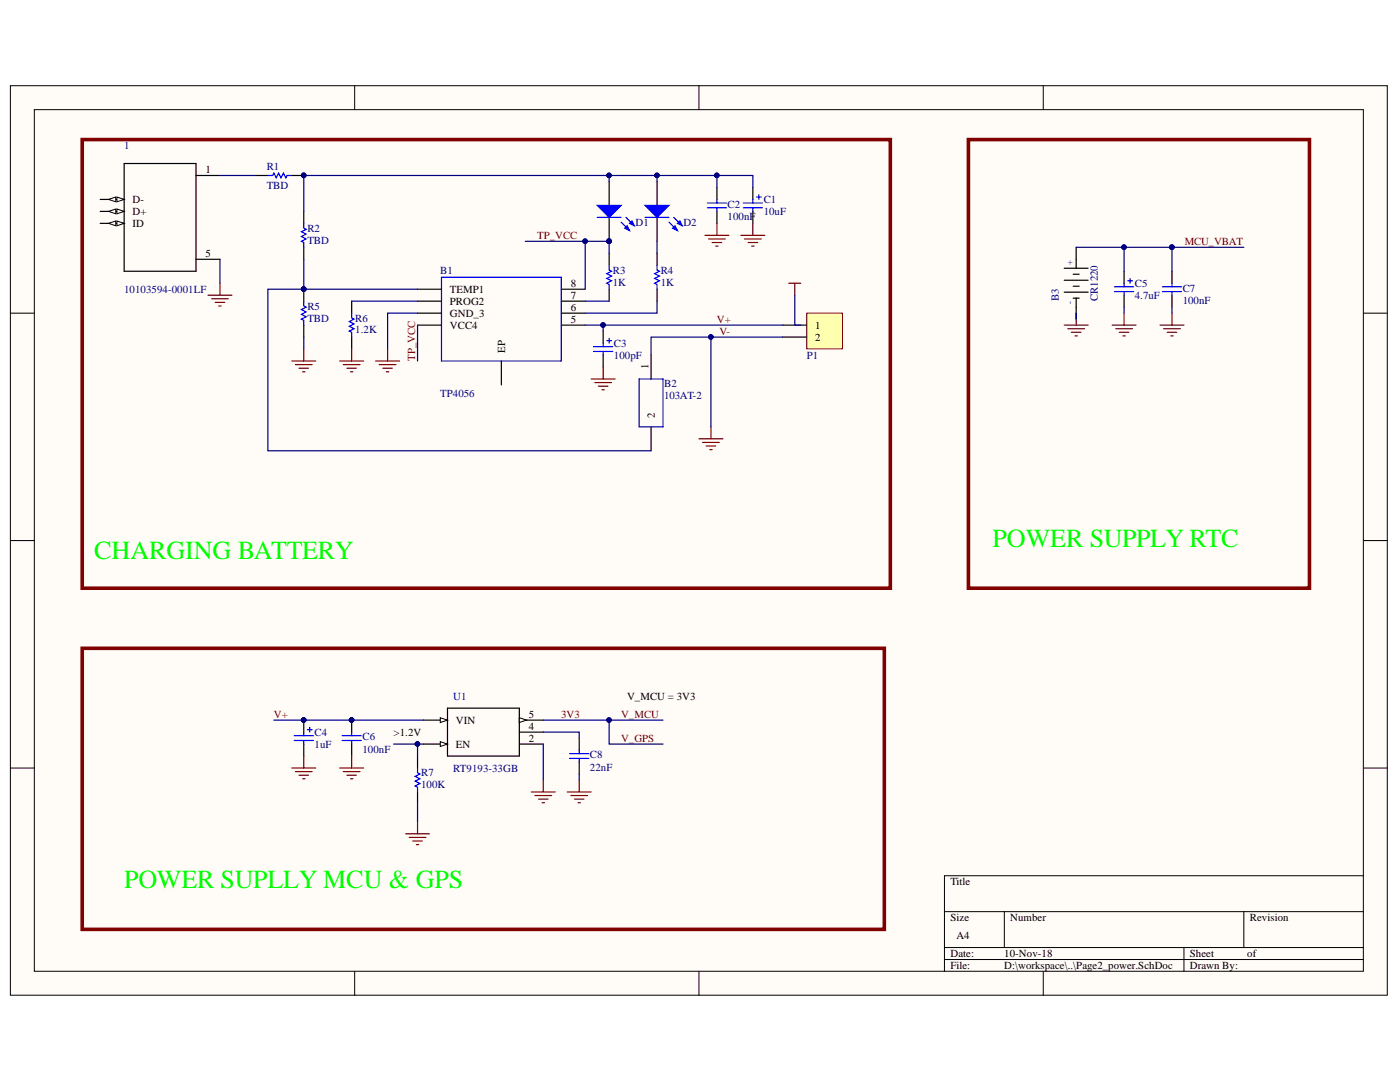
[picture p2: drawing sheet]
<svg xmlns="http://www.w3.org/2000/svg" width="279mm" height="216mm" viewBox="0 0 279 216" stroke-linecap="round" stroke-linejoin="round" font-family="sans-serif">
<defs><g id="words">
<g font-size="5.2" fill="#0f0">
<text x="18.8" y="111.5">CHARGING BATTERY</text>
<text x="198.1" y="109.1">POWER SUPPLY RTC</text>
<text x="24.8" y="177.2">POWER SUPLLY MCU &amp; GPS</text>
</g>
<g font-size="2.2" fill="#000080">
<text x="24.8" y="29.7">1</text>
<text x="53.2" y="33.8">R1</text>
<text x="53.2" y="37.6">TBD</text>
<text x="145.2" y="41.5">C2</text>
<text x="152.4" y="40.5">C1</text>
<text x="61.3" y="46.3">R2</text>
<text x="126.8" y="45">D1</text>
<text x="136.4" y="45">D2</text>
<text x="145.2" y="43.9">100nF</text>
<text x="152.4" y="42.9">10uF</text>
<text x="61.3" y="48.6">TBD</text>
<text x="24.8" y="58.4">10103594-0001LF</text>
<text x="87.9" y="54.6">B1</text>
<text x="122.3" y="57">1K</text>
<text x="122.3" y="54.6">R3</text>
<text x="131.9" y="57">1K</text>
<text x="131.9" y="54.6">R4</text>
<text x="226.5" y="59.6">4.7uF</text>
<text x="226.5" y="57.2">C5</text>
<text x="236" y="58.2">C7</text>
<text x="61.3" y="64.2">TBD</text>
<text x="61.3" y="61.8">R5</text>
<text x="70.9" y="64.2">R6</text>
<text x="211.3" y="60.1" transform="rotate(-90 211.3 60.1)">B3</text>
<text x="219.1" y="60.1" transform="rotate(-90 219.1 60.1)">CR1220</text>
<text x="236" y="60.6">100nF</text>
<text x="70.9" y="66.5">1.2K</text>
<text x="122.5" y="71.6">100pF</text>
<text x="122.5" y="69.2">C3</text>
<text x="161" y="71.6">P1</text>
<text x="132.6" y="77.3">B2</text>
<text x="87.9" y="79.2">TP4056</text>
<text x="132.6" y="79.7">103AT-2</text>
<text x="90.5" y="139.6">U1</text>
<text x="62.8" y="149.2">1uF</text>
<text x="62.8" y="146.8">C4</text>
<text x="72.3" y="147.8">C6</text>
<text x="72.3" y="150.2">100nF</text>
<text x="84" y="154.9">R7</text>
<text x="90.5" y="154">RT9193-33GB</text>
<text x="117.7" y="153.8">22nF</text>
<text x="117.7" y="151.3">C8</text>
<text x="84" y="157.3">100K</text>
</g>
<g font-size="2.2">
<text x="41" y="34.6">1</text>
<text x="26.5" y="40.5">D-</text>
<text x="26.5" y="45.3">ID</text>
<text x="26.5" y="42.9">D+</text>
<text x="41" y="51.2">5</text>
<text x="89.8" y="58.4">TEMP1</text>
<text x="113.9" y="57.2">8</text>
<text x="113.9" y="59.6">7</text>
<text x="89.8" y="60.8">PROG2</text>
<text x="89.8" y="63.2">GND_3</text>
<text x="89.8" y="65.6">VCC4</text>
<text x="113.9" y="62">6</text>
<text x="113.9" y="64.4">5</text>
<text x="162.7" y="65.6">1</text>
<text x="100.8" y="70.3" transform="rotate(-90 100.8 70.3)">EP</text>
<text x="162.7" y="68">2</text>
<text x="129.5" y="73.7" transform="rotate(-90 129.5 73.7)">1</text>
<text x="130.7" y="83.5" transform="rotate(-90 130.7 83.5)">2</text>
<text x="105.6" y="143.2">5</text>
<text x="125.1" y="139.6">V_MCU = 3V3</text>
<text x="78.5" y="146.8">&gt;1.2V</text>
<text x="91" y="149.2">EN</text>
<text x="91" y="144.4">VIN</text>
<text x="105.6" y="148">2</text>
<text x="105.6" y="145.6">4</text>
<text x="189.7" y="176.7">Title</text>
<text x="189.7" y="183.8">Size</text>
<text x="201.6" y="183.8">Number</text>
<text x="249.4" y="183.8">Revision</text>
<text x="189.7" y="191">Date:</text>
<text x="190.9" y="187.4">A4</text>
<text x="200.4" y="191">10-Nov-18</text>
<text x="237.5" y="191">Sheet</text>
<text x="248.9" y="191">of</text>
<text x="189.7" y="193.4">File:</text>
<text x="200.4" y="193.4">D:\workspace\..\Page2_power.SchDoc</text>
<text x="237.5" y="193.4">Drawn By:</text>
</g>
<g font-size="2.2" fill="#800000">
<text x="107.2" y="47.7">TP_VCC</text>
<text x="236.5" y="48.9">MCU_VBAT</text>
<text x="143.1" y="64.4">V+</text>
<text x="143.6" y="66.8">V-</text>
<text x="82.9" y="72" transform="rotate(-90 82.9 72)">TP_VCC</text>
<text x="54.7" y="143.2">V+</text>
<text x="112" y="143.2">3V3</text>
<text x="124" y="143.2">V_MCU</text>
<text x="124" y="148">V_GPS</text>
</g>
<g font-size="1.7" fill="#000080">
<text x="214" y="52.9" transform="rotate(-90 214 52.9)">+</text>
<text x="214" y="60.7" transform="rotate(-90 214 60.7)">-</text>
</g>
</g></defs>
<g fill="#fffcf8" stroke="#000" stroke-width=".2">
<path d="M2.1 17.1h274.8v181.5h-274.8z"/>
<path d="M6.9 21.9h265.2v171.9h-265.2z"/>
</g>
<g fill="none" stroke="#000" stroke-width=".2">
<path d="M70.8 17.1v4.8M139.5 17.1v4.8M208.2 17.1v4.8M2.1 62.5h4.8M272.1 62.5h4.8M2.1 107.9h4.8M272.1 107.9h4.8M2.1 153.2h4.8M272.1 153.2h4.8M272.1 174.7h-83.6v19.2M70.8 193.9v4.7M139.5 193.9v4.7"/>
<path d="M188.5 181.9h83.6M188.5 189.1h83.6M188.5 191.5h83.6M200.4 181.9v7.2M208.2 193.9v4.7M236.3 189.1v4.8M248.2 181.9v7.2"/>
</g>
<path d="M89.3 141.3h14.3v9.6h-14.3zM103.6 148.5h4.8M103.6 146.1h4.8M103.6 143.7h4.8" fill="none" stroke="#000" stroke-width=".24"/>
<path d="M103.6 143.2l1.5 .5-1.5 .5z" fill="#fffcf8"/>
<path d="M103.6 143.2l1.5 .5-1.5 .5z" fill="none" stroke="#000" stroke-width=".2"/>
<path d="M84.5 148.5h4.8" fill="none" stroke="#000" stroke-width=".24"/>
<path d="M87.9 148l1.4 .5-1.4 .4z" fill="#fffcf8"/>
<path d="M87.9 148l1.4 .5-1.4 .4z" fill="none" stroke="#000" stroke-width=".2"/>
<path d="M84.5 143.7h4.8" fill="none" stroke="#000" stroke-width=".24"/>
<path d="M87.9 143.2l1.4 .5-1.4 .5z" fill="#fffcf8"/>
<path d="M87.9 143.2l1.4 .5-1.4 .5z" fill="none" stroke="#000" stroke-width=".2"/>
<g fill="none" stroke="#000" stroke-width=".24">
<path d="M121.6 36.2v4.8M83.3 57.7h4.8M112 57.7h4.8M121.6 43.4v4.8M121.6 50.5v2.4M121.6 57.7v2.4M131.1 50.5v2.4M131.1 57.7v2.4M212.4 55.9h4.8M212.4 53.5h4.8M212.4 58.3h4.8M214.2 57.1h1.2"/>
<path d="M214.2 54.7h1.2M214.2 59.5h1.2M214.8 49.3v4.2M214.8 59.5v4.2M224.3 54.1v2.4M224.3 58.9v2.4M233.9 54.1v2.4M233.9 58.9v2.4M83.3 60.1h4.8M83.3 62.5h4.8M83.3 64.9h4.8M100.1 72v4.8"/>
<path d="M112 60.1h4.8M112 62.5h4.8M112 64.9h4.8M60.6 143.7v2.4M60.6 148.5v2.4M70.2 143.7v2.4M70.2 148.5v2.4M83.3 150.9v2.3M83.3 158v2.4M115.6 147.3v2.4M115.6 152.1v2.3"/>
</g>
<g fill="#000080" stroke="#000080" stroke-width=".2">
<circle cx="70.2" cy="143.7" r=".45"/>
<circle cx="60.6" cy="143.7" r=".45"/>
<circle cx="121.5" cy="48.1" r=".45"/>
</g>
<g fill="none" stroke="#00f" stroke-width=".24">
<path d="M88.1 55.3h23.9v16.7h-23.9zM121.6 52.9v1l.4 .2-.9 .5 .9 .5-.9 .5 .9 .4-.9 .5 .5 .3v.9M131.1 52.9v1l.5 .2-1 .5 1 .5-1 .5 1 .4-1 .5 .5 .3v.9M222.4 57.2h3.8M222.4 58.2h3.8M224.3 56.5v.7M224.3 58.2v.7M225.1 56h.9M225.5 55.6v.9M232 57.2h3.8M232 58.2h3.8M233.9 56.5v.7"/>
<path d="M233.9 58.2v.7M58.7 146.8h3.8M58.7 147.8h3.8M60.6 146.1v.7M60.6 147.8v.7M61.3 145.6h1M61.8 145.1v1M68.3 146.8h3.8M68.3 147.8h3.8M70.2 146.1v.7M70.2 147.8v.7M83.3 153.2v1l.5 .2-.9 .5 .9 .5-.9 .5 .9 .5-.9 .4 .4 .3v.9"/>
<path d="M113.7 150.4h3.8M113.7 151.3h3.8M115.6 149.7v.7M115.6 151.3v.8"/>
</g>
<g fill="none" stroke="#800000" stroke-width=".24">
<path d="M75 72h4.7M75.7 72.8h3.3M76.4 73.5h1.9M77.1 74.2h.5M77.4 69.6v2.4M212.4 64.9h4.8M213.1 65.6h3.3M213.8 66.3h1.9M214.5 67h.5M214.8 62.5v2.4M221.9 64.9h4.8M222.7 65.6h3.3"/>
<path d="M223.4 66.3h1.9M224.1 67h.5M224.3 62.5v2.4M231.5 64.9h4.8M232.2 65.6h3.4M232.9 66.3h2M233.7 67h.4M233.9 62.5v2.4M58.2 153.2h4.8M59 154h3.3M59.7 154.7h1.9M60.4 155.4h.5"/>
<path d="M60.6 150.9v2.3M67.8 153.2h4.8M68.5 154h3.4M69.2 154.7h1.9M69.9 155.4h.5M70.2 150.9v2.3M106 158h4.8M106.8 158.7h3.3M107.5 159.5h1.9M108.4 155.6v2.4M113.2 158h4.8M113.9 158.7h3.4"/>
<path d="M114.6 159.5h1.9M115.6 155.6v2.4M80.9 166.4h4.8M81.7 167.1h3.3M82.4 167.8h1.9M83.1 168.5h.5M83.3 164v2.4M108.2 160.2h.5M115.4 160.2h.4"/>
</g>
<path d="M16.4 27.9h161.3v89.5h-161.3zM193.3 27.9h68v89.5h-68zM16.4 129.4h160.1v56h-160.1z" fill="none" stroke="#800000" stroke-width=".72"/>
<path d="M119.2 41h4.8l-2.4 2.4z" fill="#00f"/>
<path d="M119.2 41h4.8l-2.4 2.4zM124 44.3l1.6 1.7M124.9 43.4l1.7 1.6" fill="none" stroke="#00f" stroke-width=".24"/>
<path d="M124.7 45.5l.5-.5 .4 1z" fill="#00f"/>
<path d="M124.7 45.5l.5-.5 .4 1z" fill="none" stroke="#00f" stroke-width=".24"/>
<path d="M125.6 44.6l.5-.5 .5 .9z" fill="#00f"/>
<path d="M119.2 43.4h4.8M125.6 44.6l.5-.5 .5 .9z" fill="none" stroke="#00f" stroke-width=".24"/>
<circle cx="121.5" cy="48.1" r=".45" fill="#000080" stroke="#000080" stroke-width=".2"/>
<path d="M131.1 36.2v4.8M131.1 43.4v4.8" fill="none" stroke="#000" stroke-width=".24"/>
<path d="M128.7 41h4.8l-2.4 2.4z" fill="#00f"/>
<path d="M128.7 41h4.8l-2.4 2.4zM133.5 44.3l1.7 1.7M134.5 43.4l1.6 1.6" fill="none" stroke="#00f" stroke-width=".24"/>
<path d="M134.2 45.5l.5-.5 .5 1z" fill="#00f"/>
<path d="M134.2 45.5l.5-.5 .5 1z" fill="none" stroke="#00f" stroke-width=".24"/>
<path d="M135.2 44.6l.5-.5 .4 .9z" fill="#00f"/>
<g fill="none" stroke="#00f" stroke-width=".24">
<path d="M143.1 39.8v.7M150.2 39.8v.7M151 39.3h.9M151.4 38.8v1M60.6 44.6v.9l.5 .3-1 .4 1 .5-1 .5 1 .5-1 .5 .5 .2v.9M128.7 43.4h4.8M135.2 44.6l.5-.5 .4 .9zM141.2 40.5h3.8M141.2 41.5h3.8M143.1 41.5v.7M148.3 40.5h3.9M148.3 41.5h3.9"/>
<path d="M150.2 41.5v.7M60.6 60.1v1l.5 .2-1 .5 1 .4-1 .5 1 .5-1 .5 .5 .2v1M70.2 62.5v.9l.5 .3-1 .5 1 .4-1 .5 1 .5-1 .5 .5 .2v1M118.5 69.2h3.8M118.5 70.1h3.8M120.4 68.5v.7M120.4 70.1v.7M121.1 68h.9M121.6 67.5v1"/>
</g>
<path d="M143.1 37.4v2.4M150.2 37.4v2.4M60.6 42.2v2.4M60.6 49.3v2.4M60.6 57.7v2.4M143.1 42.2v2.4M150.2 42.2v2.4M60.6 64.9v2.4M70.2 60.1v2.4M70.2 67.3v2.3M120.4 66.1v2.4M120.4 70.8v2.4" fill="none" stroke="#000" stroke-width=".24"/>
<g fill="none" stroke="#800000" stroke-width=".24">
<path d="M140.7 47h4.8M141.4 47.7h3.4M142.1 48.4h1.9M142.8 49.1h.5M143.1 44.6v2.4M147.9 47h4.7M148.6 47.7h3.3M149.3 48.4h1.9M150 49.1h.5M150.2 44.6v2.4M58.2 72h4.8M59 72.8h3.3"/>
<path d="M59.7 73.5h1.9M60.4 74.2h.5M60.6 69.6v2.4M67.8 72h4.8M68.5 72.8h3.4M69.2 73.5h1.9M69.9 74.2h.5M70.2 69.6v2.4M118 75.6h4.8M118.7 76.3h3.3M119.4 77.1h1.9M120.1 77.8h.5"/>
<path d="M120.4 73.2v2.4"/>
</g>
<circle cx="60.6" cy="57.7" r=".45" fill="#000080" stroke="#000080" stroke-width=".2"/>
<path d="M161 62.5h7.1v7.1h-7.1z" fill="#ffffb0" stroke="#800000" stroke-width=".2"/>
<path d="M24.8 32.6h14.3v21.5h-14.3zM39.1 35h4.8M20 44.6h4.8M39.1 51.7h4.8M129.9 70.8v4.8M156.2 64.9h4.8M156.2 67.3h4.8M129.9 85.2v4.8" fill="none" stroke="#000" stroke-width=".24"/>
<path d="M127.5 75.6h4.8v9.6h-4.8z" fill="none" stroke="#00f" stroke-width=".24"/>
<path d="M157.4 56.5h2.4M158.6 56.5v2.4M139.5 87.6h4.8M140.2 88.3h3.4M140.9 89h1.9M141.6 89.7h.5M141.9 85.2v2.4" fill="none" stroke="#800000" stroke-width=".24"/>
<path d="M23.3 44.1l1.5 .5-1.5 .4z" fill="#fffcf8"/>
<path d="M23.3 44.1l1.5 .5-1.5 .4z" fill="none" stroke="#000" stroke-width=".2"/>
<path d="M21.7 44.6l1.4-.5v.9z" fill="#fffcf8"/>
<path d="M21.7 44.6l1.4-.5v.9z" fill="none" stroke="#000" stroke-width=".2"/>
<path d="M20 42.2h4.8" fill="none" stroke="#000" stroke-width=".24"/>
<path d="M23.3 41.7l1.5 .5-1.5 .5z" fill="#fffcf8"/>
<path d="M23.3 41.7l1.5 .5-1.5 .5z" fill="none" stroke="#000" stroke-width=".2"/>
<path d="M21.7 42.2l1.4-.5v1z" fill="#fffcf8"/>
<path d="M21.7 42.2l1.4-.5v1z" fill="none" stroke="#000" stroke-width=".2"/>
<path d="M20 39.8h4.8" fill="none" stroke="#000" stroke-width=".24"/>
<path d="M23.3 39.3l1.5 .5-1.5 .5z" fill="#fffcf8"/>
<path d="M23.3 39.3l1.5 .5-1.5 .5z" fill="none" stroke="#000" stroke-width=".2"/>
<path d="M21.7 39.8l1.4-.5v1z" fill="#fffcf8"/>
<path d="M21.7 39.8l1.4-.5v1z" fill="none" stroke="#000" stroke-width=".2"/>
<path d="M41.5 58.9h4.8M42.2 59.6h3.4M43.9 56.5v2.4M42.9 60.3h2M43.7 61.1h.4" fill="none" stroke="#800000" stroke-width=".24"/>
<path d="M51.1 35h2.4M58.2 35h2.4" fill="none" stroke="#000" stroke-width=".24"/>
<g fill="#000080" stroke="#000080" stroke-width=".2">
<circle cx="60.6" cy="35" r=".45"/>
<circle cx="60.6" cy="143.7" r=".45"/>
<circle cx="70.2" cy="143.7" r=".45"/>
<circle cx="83.3" cy="148.4" r=".45"/>
<circle cx="233.9" cy="49.3" r=".45"/>
<circle cx="224.3" cy="49.3" r=".45"/>
<circle cx="121.5" cy="143.7" r=".45"/>
<circle cx="121.5" cy="35" r=".45"/>
<circle cx="131.1" cy="35" r=".45"/>
<circle cx="143.1" cy="35" r=".45"/>
<circle cx="116.8" cy="48.1" r=".45"/>
<circle cx="121.5" cy="48.1" r=".45"/>
<circle cx="60.6" cy="57.7" r=".45"/>
<circle cx="120.3" cy="64.8" r=".45"/>
<circle cx="141.9" cy="67.2" r=".45"/>
</g>
<path d="M53.5 35h.9l.2-.5 .5 1 .5-1 .5 1 .5-1 .4 1 .3-.5h.9" fill="none" stroke="#00f" stroke-width=".24"/>
<g fill="none" stroke="#000080" stroke-width=".24">
<path d="M43.9 35h7.2M121.6 36.2v-1.2h9.5v1.2M121.6 35h-61v7.2M131.1 35h12v2.4M143.1 35h7.1v2.4M43.9 51.7v4.8M60.6 51.7v6h22.7M60.6 57.7h-7.1v32.3h76.4M104.8 48.2h16.8v2.3M116.8 48.2v9.5M131.1 48.2v2.3M158.6 58.9v6h1.2"/>
<path d="M214.8 49.3h19.1M224.3 49.3v4.8M233.9 49.3v4.8M233.9 49.3h14.3M60.6 67.3v2.3M70.2 60.1h13.1M83.3 62.5h-5.9v7.1M83.3 64.9v7.1M116.8 64.9h3.6v1.2M116.8 60.1h4.8M120.4 64.9h35.8M131.1 60.1v2.4h-14.3"/>
<path d="M141.9 67.3v17.9M156.2 67.3h-26.3v3.5M214.8 62.5v1.2M224.3 61.3v1.2M233.9 61.3v1.2M54.6 143.7h29.9M78.5 148.5h4.8M84.5 148.5h-1.2v2.4M108.4 146.1h7.2v1.2M108.4 143.7h23.9M108.4 148.5v7.1M115.6 154.4v1.2"/>
<path d="M121.6 143.7v4.8h10.7M83.3 160.4v3.6"/>
</g>
<use href="#words"/>
</svg>
